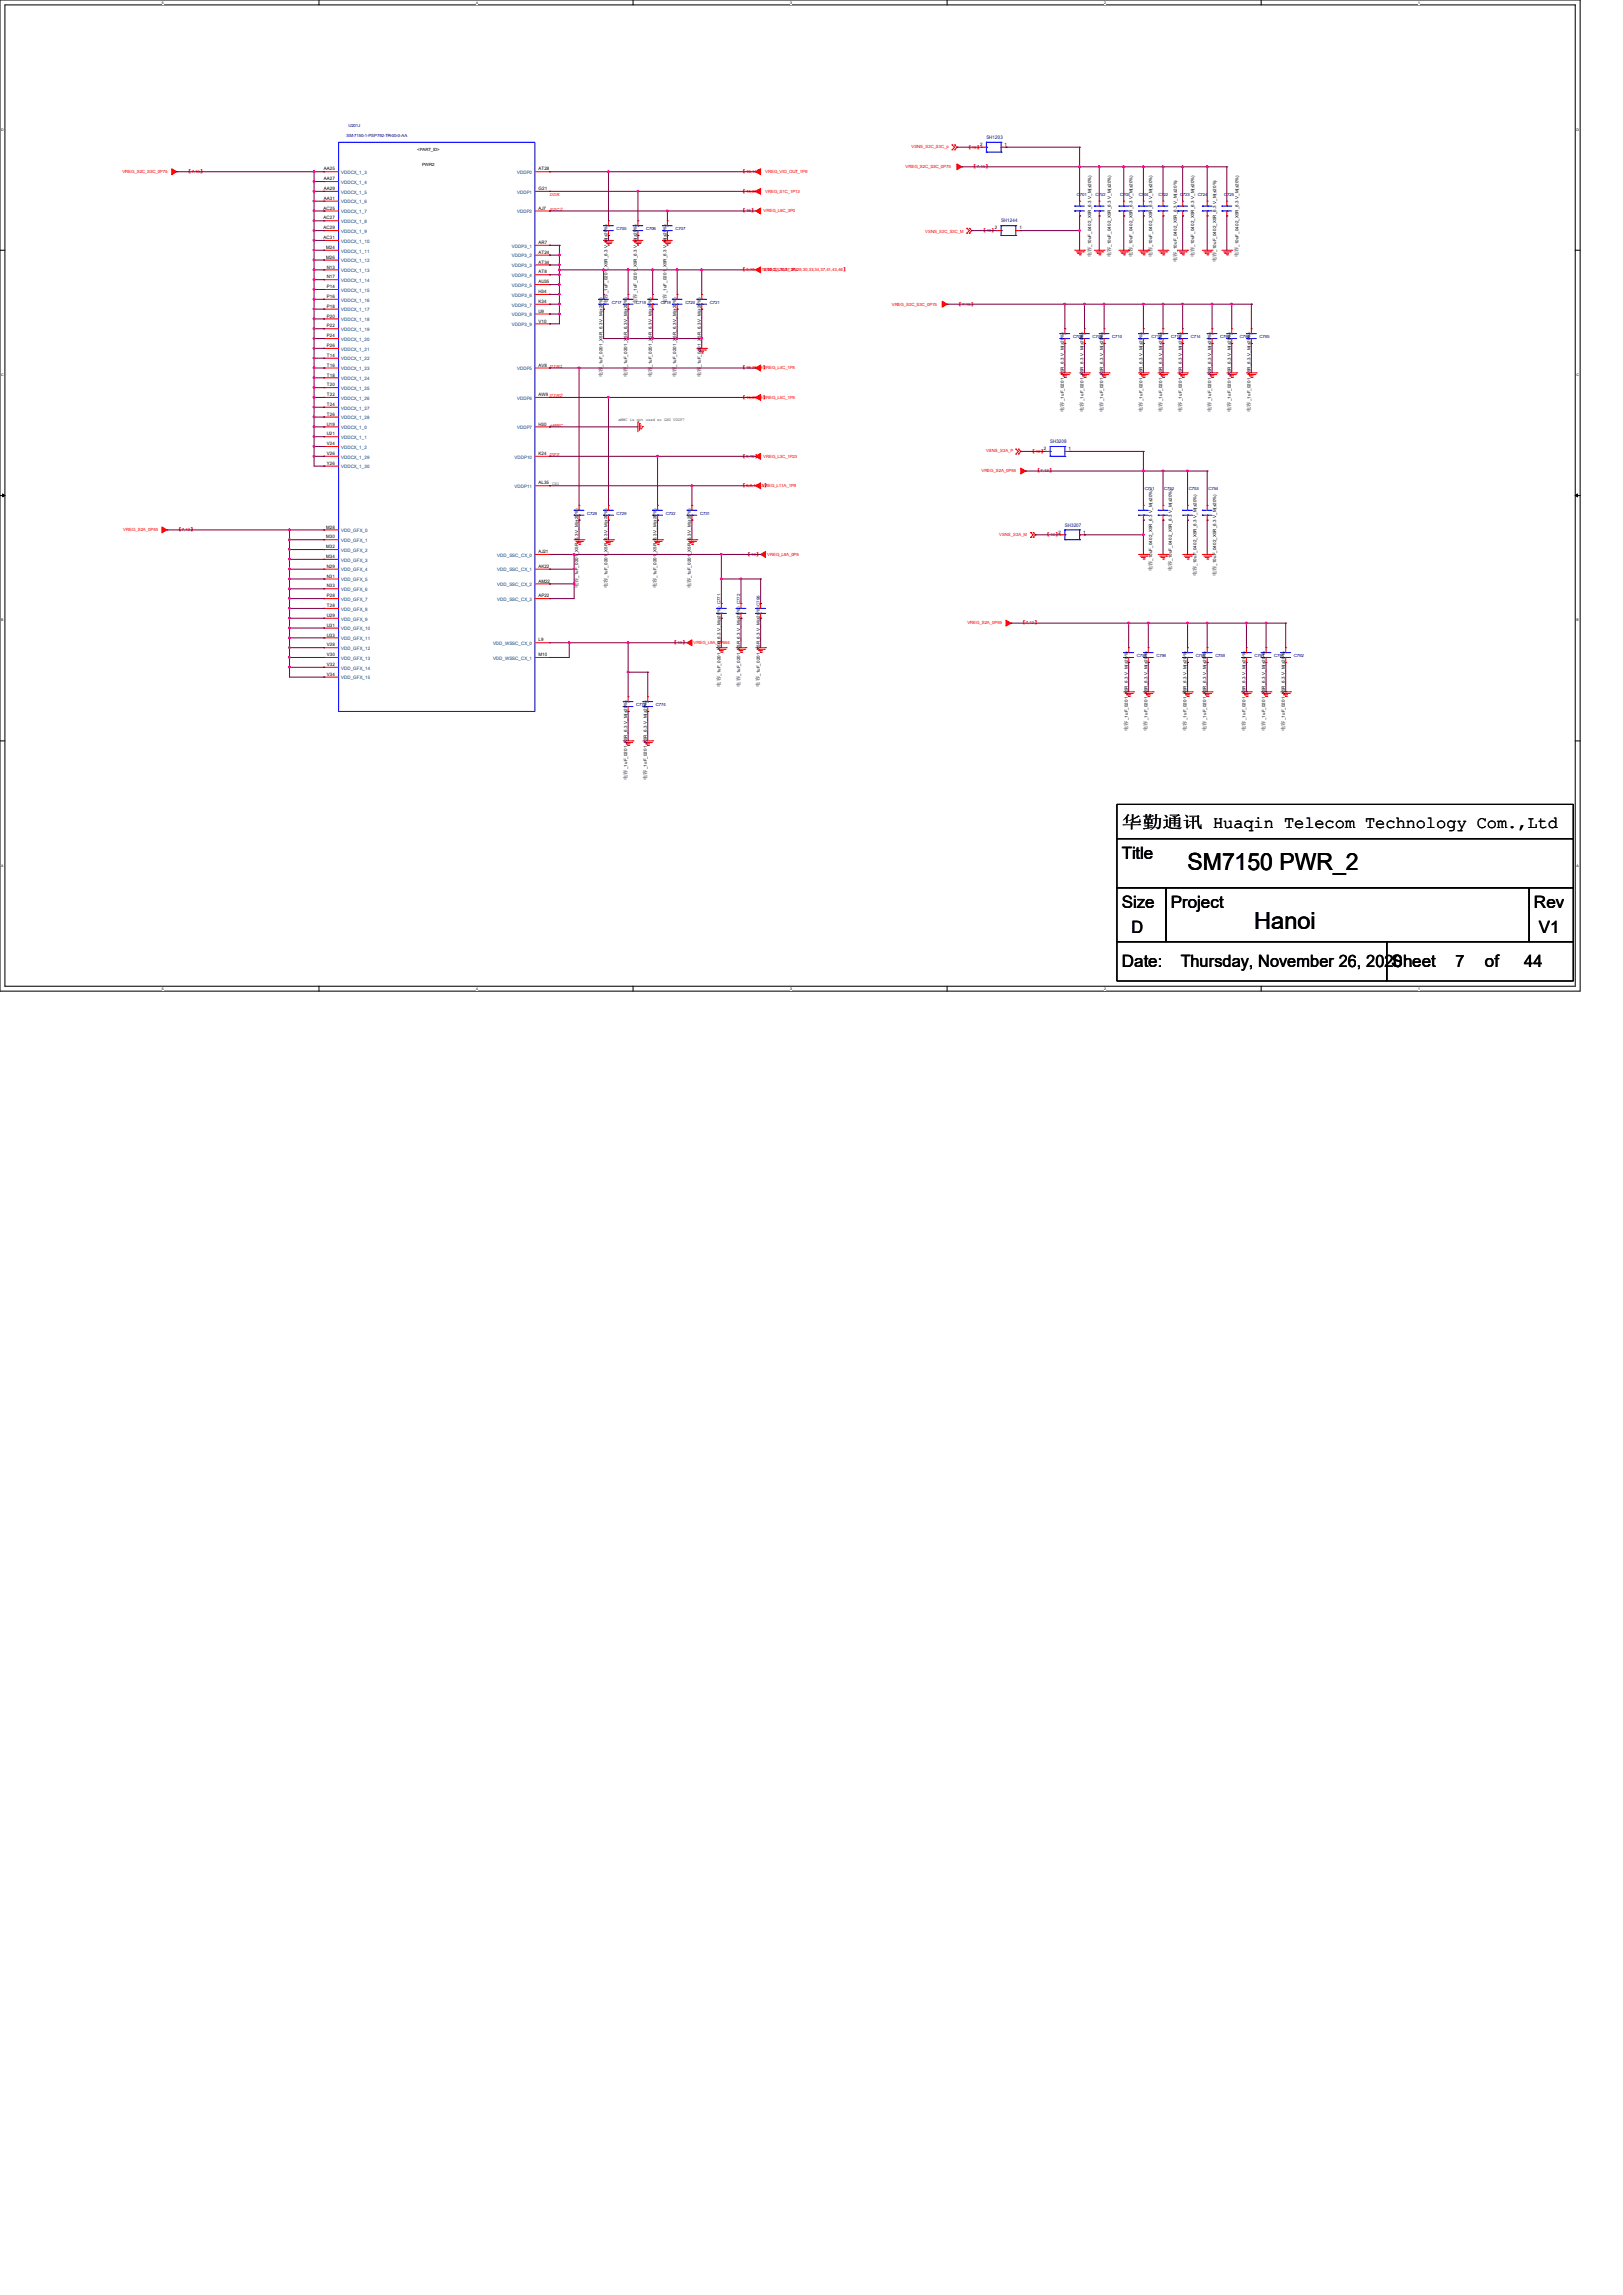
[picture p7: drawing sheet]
<svg xmlns="http://www.w3.org/2000/svg" width="210mm" height="297mm" viewBox="0 0 210 297" stroke-linecap="round" stroke-linejoin="round" font-family="sans-serif">
<defs><g id="words">
<g font-size="3">
<text x="153.7" y="112.6">SM7150 PWR_2</text>
<text x="162.3" y="120.2">Hanoi</text>
</g>
<g font-size="2.2">
<text x="145.2" y="107.2">华勤通讯 Huaqin Telecom Technology Com.,Ltd</text>
<text x="145.2" y="111.2">Title</text>
<text x="145.2" y="117.6">Size</text>
<text x="151.5" y="117.6">Project</text>
<text x="198.5" y="117.6">Rev</text>
<text x="145.2" y="125.2">Date:</text>
<text x="146.4" y="120.7">D</text>
<text x="152.8" y="125.2">Thursday, November 26, 2020</text>
<text x="180.1" y="125.2">Sheet</text>
<text x="188.3" y="125.2">7</text>
<text x="192.2" y="125.2">of</text>
<text x="197.2" y="125.2">44</text>
<text x="199.1" y="120.7">V1</text>
</g>
<g font-size=".7" fill="#ff8000">
<text x="71.1" y="27.3">SDC2</text>
<text x="71.1" y="25.4">DDR</text>
<text x="71.1" y="47.6">UIM1</text>
<text x="71.1" y="51.4">UIM2</text>
<text x="71.1" y="55.2">eMMC</text>
<text x="71.1" y="59">UFS</text>
</g>
<g font-size=".6" fill="#000080">
<text x="44.8" y="17.7">SM-7150-1-PSP792-TR-00-0-AA</text>
<text x="45.1" y="16.4">U201J</text>
<text x="127.6" y="18">SH1203</text>
<text x="79.8" y="29.8">C705</text>
<text x="83.6" y="29.8">C706</text>
<text x="87.4" y="29.8">C707</text>
<text x="129.5" y="28.8">SH1244</text>
<text x="139.4" y="25.3">C701</text>
<text x="141.8" y="25.3">C702</text>
<text x="144.9" y="25.3">C703</text>
<text x="147.4" y="25.3">C704</text>
<text x="149.9" y="25.3">C722</text>
<text x="152.7" y="25.3">C723</text>
<text x="155" y="25.3">C724</text>
<text x="158.4" y="25.3">C725</text>
<text x="79.2" y="39.3">C717</text>
<text x="82.3" y="39.3">C718</text>
<text x="85.5" y="39.3">C719</text>
<text x="88.7" y="39.3">C720</text>
<text x="91.9" y="39.3">C721</text>
<text x="138.8" y="43.7">C708</text>
<text x="141.4" y="43.7">C709</text>
<text x="143.9" y="43.7">C710</text>
<text x="149" y="43.7">C712</text>
<text x="151.5" y="43.7">C713</text>
<text x="154.1" y="43.7">C714</text>
<text x="157.9" y="43.7">C793</text>
<text x="160.4" y="43.7">C794</text>
<text x="163" y="43.7">C795</text>
<text x="135.9" y="57.4">SH3208</text>
<text x="148.1" y="63.4">C751</text>
<text x="150.7" y="63.4">C752</text>
<text x="153.8" y="63.4">C753</text>
<text x="156.4" y="63.4">C754</text>
<text x="76" y="66.6">C728</text>
<text x="79.8" y="66.6">C729</text>
<text x="86.1" y="66.6">C732</text>
<text x="90.6" y="66.6">C731</text>
<text x="137.8" y="68.2">SH3207</text>
<text x="147.1" y="85">C755</text>
<text x="149.6" y="85">C756</text>
<text x="154.7" y="85">C758</text>
<text x="157.3" y="85">C759</text>
<text x="162.3" y="85">C761</text>
<text x="164.9" y="85">C791</text>
<text x="167.4" y="85">C792</text>
<text x="82.3" y="91.4">C773</text>
<text x="84.9" y="91.4">C774</text>
</g>
<g font-size=".6" fill="#f00">
<text x="15.8" y="22.4">VREG_S2C_S3C_0P75</text>
<text x="24.1" y="22.4">【</text>
<text x="24.8" y="22.4">7,15</text>
<text x="25.9" y="22.4">】</text>
<text x="95.9" y="22.4">【</text>
<text x="96.6" y="22.4">10,14</text>
<text x="97.9" y="22.4">】</text>
<text x="99" y="22.4">VREG_VIO_OUT_1P8</text>
<text x="117.2" y="21.8">VREG_S2C_S3C_0P75</text>
<text x="117.9" y="19.2">VSNS_S2C_S3C_p</text>
<text x="125.1" y="19.2">【</text>
<text x="125.7" y="21.8">【</text>
<text x="125.8" y="19.2">15</text>
<text x="126.4" y="19.2">】</text>
<text x="126.4" y="21.8">7,15</text>
<text x="127.5" y="21.8">】</text>
<text x="95.9" y="24.9">【</text>
<text x="95.9" y="27.5">【</text>
<text x="96.6" y="24.9">15,20</text>
<text x="96.6" y="27.5">16</text>
<text x="97.2" y="27.5">】</text>
<text x="97.9" y="24.9">】</text>
<text x="98.8" y="27.5">VREG_L6C_3P0</text>
<text x="99" y="24.9">VREG_S1C_1P13</text>
<text x="95.9" y="35.1">【</text>
<text x="96.6" y="35.1">3,10,13,18,20,22,26,27,28,29,30,33,34,37,41,43,46</text>
<text x="98.8" y="35.1">VREG_L10A_1P8</text>
<text x="109.1" y="35.1">】</text>
<text x="119.7" y="30.1">VSNS_S2C_S3C_M</text>
<text x="127" y="30">【</text>
<text x="127.7" y="30">15</text>
<text x="128.3" y="30">】</text>
<text x="115.4" y="39.6">VREG_S2C_S3C_0P75</text>
<text x="123.8" y="39.5">【</text>
<text x="124.5" y="39.5">7,15</text>
<text x="125.6" y="39.5">】</text>
<text x="95.9" y="47.8">【</text>
<text x="96.6" y="47.8">16,26,29VREG_L4C_1P8</text>
<text x="98.7" y="47.8">】</text>
<text x="95.9" y="51.6">【</text>
<text x="96.6" y="51.6">16,26,29VREG_L5C_1P8</text>
<text x="98.7" y="51.6">】</text>
<text x="95.9" y="59.2">【</text>
<text x="96.6" y="59.2">8,16</text>
<text x="97.6" y="59.2">】</text>
<text x="98.8" y="59.2">VREG_L3C_1P23</text>
<text x="127.6" y="58.5">VSNS_S2A_P</text>
<text x="133.3" y="58.6">【</text>
<text x="134" y="58.6">12</text>
<text x="134.6" y="58.6">】</text>
<text x="95.9" y="63">【</text>
<text x="96.6" y="63">6,8,10,13VREG_L11A_1P8</text>
<text x="98.8" y="63">】</text>
<text x="127" y="61.1">VREG_S2A_0P85</text>
<text x="134" y="61.1">【</text>
<text x="134.7" y="61.1">7,12</text>
<text x="135.7" y="61.1">】</text>
<text x="16" y="68.8">VREG_S2A_0P85</text>
<text x="22.9" y="68.7">【</text>
<text x="23.5" y="68.8">7,12</text>
<text x="24.6" y="68.7">】</text>
<text x="96.5" y="71.9">【</text>
<text x="97.2" y="71.9">13</text>
<text x="97.8" y="71.9">】</text>
<text x="129.3" y="69.4">VSNS_S2A_M</text>
<text x="135.3" y="69.4">【</text>
<text x="135.9" y="69.4">12</text>
<text x="136.5" y="69.4">】</text>
<text x="99.3" y="72">VREG_L8A_0P8</text>
<text x="87" y="83.4">【</text>
<text x="87.7" y="83.4">13</text>
<text x="88.3" y="83.4">】</text>
<text x="89.7" y="83.4">VREG_L9A_0P664</text>
<text x="125.2" y="80.8">VREG_S2A_0P85</text>
<text x="132.1" y="80.8">【</text>
<text x="132.8" y="80.8">7,12</text>
<text x="133.8" y="80.8">】</text>
</g>
<g font-size=".6">
<text x="41.9" y="22.1">AA25</text>
<text x="41.9" y="23.3">AA27</text>
<text x="54" y="19.6">&lt;PART_ID&gt;</text>
<text x="54.6" y="21.5">PWR2</text>
<text x="69.7" y="22.1">AT28</text>
<text x="126.8" y="18.9">2</text>
<text x="130" y="18.9">1</text>
<text x="41.9" y="27.1">AC25</text>
<text x="41.9" y="28.4">AC27</text>
<text x="41.9" y="29.7">AC29</text>
<text x="41.9" y="24.6">AA29</text>
<text x="41.9" y="25.9">AA31</text>
<text x="69.7" y="27.1">AJ7</text>
<text x="69.7" y="24.6">G21</text>
<text x="128.7" y="29.7">2</text>
<text x="131.9" y="29.7">1</text>
<text x="41.9" y="30.9">AC31</text>
<text x="42.2" y="32.2">M24</text>
<text x="42.2" y="33.5">M26</text>
<text x="42.3" y="34.8">N13</text>
<text x="69.7" y="35.4">AT8</text>
<text x="69.7" y="31.6">AR7</text>
<text x="69.7" y="32.9">AT24</text>
<text x="69.7" y="34.1">AT34</text>
<text x="141.2" y="33.3" transform="rotate(-90 141.2 33.3)">电容</text>
<text x="141.2" y="32" transform="rotate(-90 141.2 32)">_10uF_0402_X5R_6.3 V_M(±20%)</text>
<text x="143.7" y="33.3" transform="rotate(-90 143.7 33.3)">电容</text>
<text x="143.7" y="32" transform="rotate(-90 143.7 32)">_10uF_0402_X5R_6.3 V_M(±20%)</text>
<text x="146.6" y="33.3" transform="rotate(-90 146.6 33.3)">电容</text>
<text x="146.6" y="32" transform="rotate(-90 146.6 32)">_10uF_0402_X5R_6.3 V_M(±20%)</text>
<text x="149.1" y="33.3" transform="rotate(-90 149.1 33.3)">电容</text>
<text x="149.1" y="32" transform="rotate(-90 149.1 32)">_10uF_0402_X5R_6.3 V_M(±20%)</text>
<text x="152.3" y="34" transform="rotate(-90 152.3 34)">电容</text>
<text x="152.3" y="32.6" transform="rotate(-90 152.3 32.6)">_10uF_0402_X5R_6.3 V_M(±20%)</text>
<text x="154.5" y="33.3" transform="rotate(-90 154.5 33.3)">电容</text>
<text x="154.5" y="32" transform="rotate(-90 154.5 32)">_10uF_0402_X5R_6.3 V_M(±20%)</text>
<text x="157.4" y="34" transform="rotate(-90 157.4 34)">电容</text>
<text x="157.4" y="32.6" transform="rotate(-90 157.4 32.6)">_10uF_0402_X5R_6.3 V_M(±20%)</text>
<text x="160.2" y="33.3" transform="rotate(-90 160.2 33.3)">电容</text>
<text x="160.2" y="32" transform="rotate(-90 160.2 32)">_10uF_0402_X5R_6.3 V_M(±20%)</text>
<text x="42.3" y="36">N17</text>
<text x="42.3" y="37.3">P14</text>
<text x="42.3" y="38.6">P16</text>
<text x="42.3" y="39.8">P18</text>
<text x="42.3" y="41.1">P20</text>
<text x="69.7" y="36.7">AU35</text>
<text x="69.7" y="37.9">H34</text>
<text x="69.7" y="39.2">K34</text>
<text x="69.7" y="40.5">U9</text>
<text x="69.7" y="41.7">V10</text>
<text x="78.6" y="39.3" transform="rotate(-90 78.6 39.3)">电容</text>
<text x="78.6" y="38" transform="rotate(-90 78.6 38)">_1uF_0201_X5R_6.3 V_M(±20%)</text>
<text x="82.4" y="39.3" transform="rotate(-90 82.4 39.3)">电容</text>
<text x="82.4" y="38" transform="rotate(-90 82.4 38)">_1uF_0201_X5R_6.3 V_M(±20%)</text>
<text x="86.2" y="39.3" transform="rotate(-90 86.2 39.3)">电容</text>
<text x="86.2" y="38" transform="rotate(-90 86.2 38)">_1uF_0201_X5R_6.3 V_M(±20%)</text>
<text x="42.3" y="42.4">P22</text>
<text x="42.3" y="43.6">P24</text>
<text x="42.3" y="44.9">P26</text>
<text x="42.3" y="46.2">T14</text>
<text x="42.3" y="47.5">T16</text>
<text x="69.7" y="47.5">AV8</text>
<text x="78" y="47.5" transform="rotate(-90 78 47.5)">_1uF_0201_X5R_6.3 V_M(±20%)</text>
<text x="81.2" y="47.5" transform="rotate(-90 81.2 47.5)">_1uF_0201_X5R_6.3 V_M(±20%)</text>
<text x="84.3" y="47.5" transform="rotate(-90 84.3 47.5)">_1uF_0201_X5R_6.3 V_M(±20%)</text>
<text x="87.5" y="47.5" transform="rotate(-90 87.5 47.5)">_1uF_0201_X5R_6.3 V_M(±20%)</text>
<text x="90.7" y="47.5" transform="rotate(-90 90.7 47.5)">_1uF_0201_X5R_6.3 V_M(±20%)</text>
<text x="42.3" y="48.7">T18</text>
<text x="42.3" y="50">T20</text>
<text x="42.3" y="51.3">T22</text>
<text x="42.3" y="52.5">T24</text>
<text x="42.3" y="53.8">T26</text>
<text x="69.7" y="51.3">AW9</text>
<text x="78" y="48.9" transform="rotate(-90 78 48.9)">电容</text>
<text x="81.2" y="48.9" transform="rotate(-90 81.2 48.9)">电容</text>
<text x="84.3" y="48.9" transform="rotate(-90 84.3 48.9)">电容</text>
<text x="87.5" y="48.9" transform="rotate(-90 87.5 48.9)">电容</text>
<text x="90.7" y="48.9" transform="rotate(-90 90.7 48.9)">电容</text>
<text x="137.7" y="53.3" transform="rotate(-90 137.7 53.3)">电容</text>
<text x="137.7" y="51.9" transform="rotate(-90 137.7 51.9)">_1uF_0201_X5R_6.3 V_M(±20%)</text>
<text x="140.2" y="53.3" transform="rotate(-90 140.2 53.3)">电容</text>
<text x="140.2" y="51.9" transform="rotate(-90 140.2 51.9)">_1uF_0201_X5R_6.3 V_M(±20%)</text>
<text x="142.7" y="53.3" transform="rotate(-90 142.7 53.3)">电容</text>
<text x="142.8" y="51.9" transform="rotate(-90 142.8 51.9)">_1uF_0201_X5R_6.3 V_M(±20%)</text>
<text x="147.8" y="53.3" transform="rotate(-90 147.8 53.3)">电容</text>
<text x="147.8" y="51.9" transform="rotate(-90 147.8 51.9)">_1uF_0201_X5R_6.3 V_M(±20%)</text>
<text x="150.4" y="53.3" transform="rotate(-90 150.4 53.3)">电容</text>
<text x="150.4" y="51.9" transform="rotate(-90 150.4 51.9)">_1uF_0201_X5R_6.3 V_M(±20%)</text>
<text x="152.9" y="53.3" transform="rotate(-90 152.9 53.3)">电容</text>
<text x="152.9" y="51.9" transform="rotate(-90 152.9 51.9)">_1uF_0201_X5R_6.3 V_M(±20%)</text>
<text x="156.7" y="53.3" transform="rotate(-90 156.7 53.3)">电容</text>
<text x="156.7" y="51.9" transform="rotate(-90 156.7 51.9)">_1uF_0201_X5R_6.3 V_M(±20%)</text>
<text x="159.3" y="53.3" transform="rotate(-90 159.3 53.3)">电容</text>
<text x="159.3" y="51.9" transform="rotate(-90 159.3 51.9)">_1uF_0201_X5R_6.3 V_M(±20%)</text>
<text x="161.8" y="53.3" transform="rotate(-90 161.8 53.3)">电容</text>
<text x="161.8" y="51.9" transform="rotate(-90 161.8 51.9)">_1uF_0201_X5R_6.3 V_M(±20%)</text>
<text x="42.3" y="58.9">V26</text>
<text x="42.3" y="55.1">U19</text>
<text x="42.3" y="56.3">U21</text>
<text x="42.3" y="57.6">V24</text>
<text x="69.7" y="58.9">K24</text>
<text x="69.7" y="55.1">H30</text>
<text x="80" y="54.5">eMMC is not used so GND VDDP7</text>
<text x="135.1" y="58.3">2</text>
<text x="138.3" y="58.3">1</text>
<text x="42.3" y="60.2">Y26</text>
<text x="69.7" y="62.7">AL35</text>
<text x="71.5" y="62.7">CXO</text>
<text x="42.2" y="68.4">M28</text>
<text x="42.2" y="69.7">M30</text>
<text x="42.2" y="71">M32</text>
<text x="69.7" y="71.6">AJ21</text>
<text x="137" y="69">2</text>
<text x="140.2" y="69">1</text>
<text x="42.2" y="72.2">M34</text>
<text x="42.3" y="73.5">N29</text>
<text x="42.3" y="74.8">N31</text>
<text x="42.3" y="76">N33</text>
<text x="42.3" y="77.3">P28</text>
<text x="69.7" y="73.5">AK22</text>
<text x="69.7" y="75.4">AM22</text>
<text x="69.7" y="77.3">AP22</text>
<text x="74.8" y="76.2" transform="rotate(-90 74.8 76.2)">电容</text>
<text x="74.8" y="74.8" transform="rotate(-90 74.8 74.8)">_1uF_0201_X5R_6.3 V_M(±20%)</text>
<text x="78.6" y="76.2" transform="rotate(-90 78.6 76.2)">电容</text>
<text x="78.6" y="74.8" transform="rotate(-90 78.6 74.8)">_1uF_0201_X5R_6.3 V_M(±20%)</text>
<text x="85" y="76.2" transform="rotate(-90 85 76.2)">电容</text>
<text x="85" y="74.8" transform="rotate(-90 85 74.8)">_1uF_0201_X5R_6.3 V_M(±20%)</text>
<text x="89.4" y="76.2" transform="rotate(-90 89.4 76.2)">电容</text>
<text x="89.4" y="74.8" transform="rotate(-90 89.4 74.8)">_1uF_0201_X5R_6.3 V_M(±20%)</text>
<text x="149.1" y="74" transform="rotate(-90 149.1 74)">电容</text>
<text x="149.1" y="72.6" transform="rotate(-90 149.1 72.6)">_10uF_0402_X5R_6.3 V_M(±20%)</text>
<text x="151.6" y="74" transform="rotate(-90 151.6 74)">电容</text>
<text x="151.6" y="72.6" transform="rotate(-90 151.6 72.6)">_10uF_0402_X5R_6.3 V_M(±20%)</text>
<text x="154.8" y="74.6" transform="rotate(-90 154.8 74.6)">电容</text>
<text x="154.8" y="73.2" transform="rotate(-90 154.8 73.2)">_10uF_0402_X5R_6.3 V_M(±20%)</text>
<text x="157.4" y="74.6" transform="rotate(-90 157.4 74.6)">电容</text>
<text x="157.4" y="73.2" transform="rotate(-90 157.4 73.2)">_10uF_0402_X5R_6.3 V_M(±20%)</text>
<text x="42.3" y="78.6">T28</text>
<text x="42.3" y="79.8">U29</text>
<text x="42.3" y="81.1">U31</text>
<text x="42.3" y="82.4">U33</text>
<text x="42.3" y="83.7">V28</text>
<text x="69.7" y="83">L9</text>
<text x="42.3" y="84.9">V30</text>
<text x="42.3" y="86.2">V32</text>
<text x="42.3" y="87.5">V34</text>
<text x="69.7" y="84.9">M10</text>
<text x="93.2" y="88.9" transform="rotate(-90 93.2 88.9)">电容</text>
<text x="93.2" y="87.5" transform="rotate(-90 93.2 87.5)">_1uF_0201_X5R_6.3 V_M(±20%) C771</text>
<text x="95.8" y="88.9" transform="rotate(-90 95.8 88.9)">电容</text>
<text x="95.8" y="87.5" transform="rotate(-90 95.8 87.5)">_1uF_0201_X5R_6.3 V_M(±20%) C772</text>
<text x="98.3" y="88.9" transform="rotate(-90 98.3 88.9)">电容</text>
<text x="98.3" y="87.5" transform="rotate(-90 98.3 87.5)">_1uF_0201_X5R_6.3 V_M(±20%) C796</text>
<text x="145.9" y="94.6" transform="rotate(-90 145.9 94.6)">电容</text>
<text x="145.9" y="93.2" transform="rotate(-90 145.9 93.2)">_1uF_0201_X5R_6.3 V_M(±20%)</text>
<text x="148.5" y="94.6" transform="rotate(-90 148.5 94.6)">电容</text>
<text x="148.5" y="93.2" transform="rotate(-90 148.5 93.2)">_1uF_0201_X5R_6.3 V_M(±20%)</text>
<text x="153.5" y="94.6" transform="rotate(-90 153.5 94.6)">电容</text>
<text x="153.6" y="93.2" transform="rotate(-90 153.6 93.2)">_1uF_0201_X5R_6.3 V_M(±20%)</text>
<text x="156.1" y="94.6" transform="rotate(-90 156.1 94.6)">电容</text>
<text x="156.1" y="93.2" transform="rotate(-90 156.1 93.2)">_1uF_0201_X5R_6.3 V_M(±20%)</text>
<text x="161.2" y="94.6" transform="rotate(-90 161.2 94.6)">电容</text>
<text x="161.2" y="93.2" transform="rotate(-90 161.2 93.2)">_1uF_0201_X5R_6.3 V_M(±20%)</text>
<text x="163.7" y="94.6" transform="rotate(-90 163.7 94.6)">电容</text>
<text x="163.7" y="93.2" transform="rotate(-90 163.7 93.2)">_1uF_0201_X5R_6.3 V_M(±20%)</text>
<text x="166.2" y="94.6" transform="rotate(-90 166.2 94.6)">电容</text>
<text x="166.3" y="93.2" transform="rotate(-90 166.3 93.2)">_1uF_0201_X5R_6.3 V_M(±20%)</text>
<text x="81.2" y="100.9" transform="rotate(-90 81.2 100.9)">电容</text>
<text x="81.2" y="99.6" transform="rotate(-90 81.2 99.6)">_1uF_0201_X5R_6.3 V_M(±20%)</text>
<text x="83.7" y="100.9" transform="rotate(-90 83.7 100.9)">电容</text>
<text x="83.7" y="99.6" transform="rotate(-90 83.7 99.6)">_1uF_0201_X5R_6.3 V_M(±20%)</text>
</g>
<g font-size=".6" fill="#004080">
<text x="44.2" y="22.5">VDDCX_1_3</text>
<text x="44.2" y="23.8">VDDCX_1_4</text>
<text x="66.9" y="22.5">VDDP0</text>
<text x="44.2" y="25.1">VDDCX_1_5</text>
<text x="44.2" y="26.3">VDDCX_1_6</text>
<text x="44.2" y="27.6">VDDCX_1_7</text>
<text x="44.2" y="28.9">VDDCX_1_8</text>
<text x="66.9" y="27.6">VDDP2</text>
<text x="66.9" y="25.1">VDDP1</text>
<text x="44.2" y="30.1">VDDCX_1_9</text>
<text x="44.2" y="31.4">VDDCX_1_10</text>
<text x="44.2" y="32.7">VDDCX_1_11</text>
<text x="44.2" y="34">VDDCX_1_12</text>
<text x="44.2" y="35.2">VDDCX_1_13</text>
<text x="66.2" y="35.9">VDDP3_4</text>
<text x="66.2" y="32">VDDP3_1</text>
<text x="66.2" y="33.3">VDDP3_2</text>
<text x="66.2" y="34.6">VDDP3_3</text>
<text x="44.2" y="36.5">VDDCX_1_14</text>
<text x="44.2" y="37.8">VDDCX_1_15</text>
<text x="44.2" y="39">VDDCX_1_16</text>
<text x="44.2" y="40.3">VDDCX_1_17</text>
<text x="44.2" y="41.6">VDDCX_1_18</text>
<text x="66.2" y="37.1">VDDP3_5</text>
<text x="66.2" y="38.4">VDDP3_6</text>
<text x="66.2" y="39.7">VDDP3_7</text>
<text x="66.2" y="40.9">VDDP3_8</text>
<text x="44.2" y="42.8">VDDCX_1_19</text>
<text x="44.2" y="44.1">VDDCX_1_20</text>
<text x="44.2" y="45.4">VDDCX_1_21</text>
<text x="44.2" y="46.7">VDDCX_1_22</text>
<text x="44.2" y="47.9">VDDCX_1_23</text>
<text x="66.2" y="42.2">VDDP3_9</text>
<text x="66.9" y="47.9">VDDP5</text>
<text x="44.2" y="49.2">VDDCX_1_24</text>
<text x="44.2" y="50.5">VDDCX_1_25</text>
<text x="44.2" y="51.7">VDDCX_1_26</text>
<text x="44.2" y="53">VDDCX_1_27</text>
<text x="66.9" y="51.7">VDDP6</text>
<text x="44.2" y="59.4">VDDCX_1_29</text>
<text x="44.2" y="55.5">VDDCX_1_0</text>
<text x="44.2" y="56.8">VDDCX_1_1</text>
<text x="44.2" y="58.1">VDDCX_1_2</text>
<text x="44.2" y="54.3">VDDCX_1_28</text>
<text x="66.6" y="59.4">VDDP10</text>
<text x="66.9" y="55.5">VDDP7</text>
<text x="44.2" y="60.6">VDDCX_1_30</text>
<text x="66.6" y="63.2">VDDP11</text>
<text x="44.2" y="68.9">VDD_GFX_0</text>
<text x="44.2" y="70.1">VDD_GFX_1</text>
<text x="44.2" y="71.4">VDD_GFX_2</text>
<text x="44.2" y="72.7">VDD_GFX_3</text>
<text x="44.2" y="74">VDD_GFX_4</text>
<text x="44.2" y="75.2">VDD_GFX_5</text>
<text x="44.2" y="76.5">VDD_GFX_6</text>
<text x="44.2" y="77.8">VDD_GFX_7</text>
<text x="64.3" y="72.1">VDD_SSC_CX_0</text>
<text x="64.3" y="74">VDD_SSC_CX_1</text>
<text x="64.3" y="75.9">VDD_SSC_CX_2</text>
<text x="64.3" y="77.8">VDD_SSC_CX_3</text>
<text x="44.2" y="79">VDD_GFX_8</text>
<text x="44.2" y="80.3">VDD_GFX_9</text>
<text x="44.2" y="81.6">VDD_GFX_10</text>
<text x="44.2" y="82.8">VDD_GFX_11</text>
<text x="63.8" y="83.5">VDD_WSSC_CX_0</text>
<text x="44.2" y="84.1">VDD_GFX_12</text>
<text x="44.2" y="85.4">VDD_GFX_13</text>
<text x="44.2" y="86.7">VDD_GFX_14</text>
<text x="44.2" y="87.9">VDD_GFX_15</text>
<text x="63.8" y="85.4">VDD_WSSC_CX_1</text>
</g>
<g font-size=".5">
<text x="21" y=".5">5</text>
<text x="61.6" y=".5">4</text>
<text x="102.2" y=".5">3</text>
<text x="142.9" y=".5">2</text>
<text x="183.5" y=".5">1</text>
<text x=".2" y="16.9">D</text>
<text x="204" y="16.9">D</text>
<text x=".2" y="48.6">C</text>
<text x="204" y="48.6">C</text>
<text x=".2" y="80.4">B</text>
<text x="204" y="80.4">B</text>
<text x=".2" y="112.1">A</text>
<text x="204" y="112.1">A</text>
<text x="21" y="128.1">5</text>
<text x="61.6" y="128.1">4</text>
<text x="102.2" y="128.1">3</text>
<text x="142.9" y="128.1">2</text>
<text x="183.5" y="128.1">1</text>
</g>
</g></defs>
<path d="M0 0h204.5v128.3h-204.5zM.6 .6h203.2v127h-203.2z" fill="none" stroke="#000" stroke-width=".13"/>
<g fill="#fff">
<path d="M21 .1h.2v.5h-.2z"/>
<path d="M21 127.7h.2v.5h-.2z"/>
</g>
<path d="M41.3 0v.6M41.3 127.6v.7" fill="none" stroke="#000" stroke-width=".13"/>
<g fill="#fff">
<path d="M61.6 .1h.2v.5h-.2z"/>
<path d="M61.6 127.7h.2v.5h-.2z"/>
</g>
<path d="M81.9 0v.6M81.9 127.6v.7" fill="none" stroke="#000" stroke-width=".13"/>
<g fill="#fff">
<path d="M102.2 .1h.2v.5h-.2z"/>
<path d="M102.2 127.7h.2v.5h-.2z"/>
</g>
<path d="M122.6 0v.6M122.6 127.6v.7" fill="none" stroke="#000" stroke-width=".13"/>
<g fill="#fff">
<path d="M142.9 .1h.2v.5h-.2z"/>
<path d="M142.9 127.7h.2v.5h-.2z"/>
</g>
<path d="M163.2 0v.6M163.2 127.6v.7" fill="none" stroke="#000" stroke-width=".13"/>
<g fill="#fff">
<path d="M183.5 .1h.2v.5h-.2z"/>
<path d="M183.5 127.7h.2v.5h-.2z"/>
<path d="M.2 16.5h.3v.5h-.3z"/>
<path d="M204 16.5h.3v.5h-.3z"/>
<path d="M.2 48.3h.3v.5h-.3z"/>
<path d="M204 48.3h.3v.5h-.3z"/>
</g>
<path d="M0 32.4h.6M203.8 32.4h.7" fill="none" stroke="#000" stroke-width=".13"/>
<g fill="#fff">
<path d="M.2 80h.2v.5h-.2z"/>
<path d="M204 80h.3v.5h-.3z"/>
</g>
<path d="M0 64.1h.6M203.8 64.1h.7" fill="none" stroke="#000" stroke-width=".13"/>
<path d="M.3 63.9l.3 .2-.3 .2zM203.8 64.1l.3-.2v.4z" fill="#000" stroke="#000" stroke-width=".13"/>
<g fill="#fff">
<path d="M.2 111.8h.3v.5h-.3z"/>
<path d="M204 111.8h.3v.5h-.3z"/>
</g>
<path d="M0 95.9h.6M203.8 95.9h.7M144.5 108.5h59.1v6.4h-59.1zM144.5 104.1h59.1v4.4h-59.1zM144.5 114.9h6.4v7h-6.4zM150.9 114.9h47v7h-47zM197.9 114.9h5.7v7h-5.7zM144.5 121.9h35v5.1h-35zM179.5 121.9h24.1v5.1h-24.1z" fill="none" stroke="#000" stroke-width=".13"/>
<g fill="none" stroke="#f00" stroke-width=".13">
<path d="M123.2 18.8h.1M123.2 19.4h.1M123.2 18.8l.3 .2-.3 .4M123.5 19.4h.1M123.5 18.8h.1M123.5 18.8l.3 .2-.3 .4M127 19h.1M127 19h.6M129.5 19h.7M130.2 19h.1M41.9 22.2h.1M41.9 23.5h.1"/>
<path d="M41.9 24.8h.1M41.9 26h.1M41.9 27.3h.1M41.9 28.6h.1M41.9 29.8h.1M41.9 31.1h.1M41.9 32.4h.1M41.9 33.7h.1M41.9 34.9h.1M41.9 36.2h.1M41.9 37.5h.1M41.9 38.7h.1"/>
<path d="M41.9 31.1h1.9M41.9 32.4h1.9M41.9 29.8h1.9M41.9 22.2h1.9M41.9 27.3h1.9M41.9 23.5h1.9M41.9 24.8h1.9M41.9 26h1.9M41.9 28.6h1.9M41.9 33.7h1.9M41.9 34.9h1.9M41.9 36.2h1.9"/>
<path d="M41.9 37.5h1.9M41.9 38.7h1.9M69.2 22.2h1.9M69.2 27.3h1.9M69.2 35.6h1.9M69.2 36.8h1.9M69.2 38.1h1.9M69.2 39.4h1.9M69.2 31.7h1.9M69.2 33h1.9M69.2 34.3h1.9M69.2 24.8h1.9"/>
<path d="M71.1 22.2h.1M71.1 27.3h.1M71.1 35.6h.1M71.1 36.8h.1M71.1 38.1h.1M71.1 39.4h.1M71.1 31.7h.1M71.1 33h.1M71.1 34.3h.1M71.1 24.8h.1M78.1 31.1h.1M78.1 38.1h.1"/>
<path d="M78.1 31.1h1.3M78.1 38.1v.6M78.1 39.4v.6M78.3 31.3h.1M78.3 31.3h.9M78.5 31.5h.5M78.7 31.7h.1M78.7 28.6h.1M78.7 30.5h.1M78.7 28.6v.6M78.7 29.8v.7M79 31.5h.1"/>
<path d="M81.3 38.1h.1M81.3 38.1v.6M81.3 39.4v.6M81.9 31.1h.1M81.9 31.1h1.3M82.1 31.3h.1M82.1 31.3h.9M82.3 31.5h.5M82.5 31.7h.1M82.5 28.6h.1M82.5 30.5h.1M82.5 28.6v.6"/>
<path d="M82.5 29.8v.7M82.8 31.5h.1M84.5 38.1h.1M84.5 38.1v.6M84.5 39.4v.6M85.7 31.1h.1M85.7 31.1h1.3M85.9 31.3h.1M85.9 31.3h.9M86.1 31.5h.5M86.3 31.7h.1M86.4 28.6h.1"/>
<path d="M86.4 30.5h.1M86.4 28.6v.6M86.4 29.8v.7M86.6 31.5h.1M87.6 38.1h.1M87.6 38.1v.6M87.6 39.4v.6M90.8 38.1h.1M90.8 38.1v.6M90.8 39.4v.6M125.1 29.5h.1M125.1 30.2h.1"/>
<path d="M125.1 29.5l.3 .3-.3 .4M125.4 30.2h.1M125.4 29.5h.1M125.4 29.5l.3 .3-.3 .4M128.9 29.8h.1M128.9 29.8h.6M131.4 29.8h.7M132.1 29.8h.1M139.1 32.4h1.2M139.3 32.6h.9M139.4 32.8h.1M139.4 32.8h.6"/>
<path d="M139.7 33h.1M139.7 26h.1M139.7 27.9h.1M139.7 26v.7M139.7 27.3v.6M139.8 33h.1M140.2 32.6h.1M140.3 32.4h.1M141.6 32.4h1.3M141.8 32.6h.9M142 32.8h.1M142 32.8h.5"/>
<path d="M142.2 33h.1M142.2 26h.1M142.2 27.9h.1M142.2 26v.7M142.2 27.3v.6M142.3 33h.1M142.7 32.6h.1M142.9 32.4h.1M144.8 32.4h1.2M145 32.6h.9M145.2 32.8h.1M145.2 32.8h.5"/>
<path d="M145.4 33h.1M145.4 26h.1M145.4 27.9h.1M145.4 26v.7M145.4 27.3v.6M145.5 33h.1M145.9 32.6h.1M146 32.4h.1M147.3 32.4h1.3M147.5 32.6h.9M147.7 32.8h.1M147.7 32.8h.5"/>
<path d="M147.9 33h.1M148 26h.1M148 27.9h.1M148 26v.7M148 27.3v.6M148 33h.1M148.4 32.6h.1M148.6 32.4h.1M149.9 32.4h1.2M150.1 32.6h.9M150.2 32.8h.1M150.2 32.8h.5"/>
<path d="M150.5 33h.1M150.5 26h.1M150.5 27.9h.1M150.5 26v.7M150.5 27.3v.6M150.6 33h.1M151 32.6h.1M151.1 32.4h.1M152.4 32.4h1.3M152.6 32.6h.9M152.8 32.8h.1M152.8 32.8h.5"/>
<path d="M153 33h.1M153 26h.1M153 27.9h.1M153 26v.7M153 27.3v.6M153.1 33h.1M153.5 32.6h.1M153.7 32.4h.1M155.6 32.4h1.2M155.8 32.6h.9M156 32.8h.1M156 32.8h.5"/>
<path d="M156.2 33h.1M156.2 26h.1M156.2 27.9h.1M156.2 26v.7M156.2 27.3v.6M156.3 33h.1M156.7 32.6h.1M156.8 32.4h.1M158.1 32.4h1.3M158.3 32.6h.9M158.5 32.8h.1M158.5 32.8h.5"/>
<path d="M158.7 33h.1M158.7 26h.1M158.7 27.9h.1M158.7 26v.7M158.7 27.3v.6M158.8 33h.1M159.2 32.6h.1M159.4 32.4h.1M41.9 59.1h.1M41.9 55.2h.1M41.9 56.5h.1M41.9 57.8h.1"/>
<path d="M41.9 40h.1M41.9 41.3h.1M41.9 42.5h.1M41.9 43.8h.1M41.9 45.1h.1M41.9 46.4h.1M41.9 47.6h.1M41.9 48.9h.1M41.9 50.2h.1M41.9 51.4h.1M41.9 52.7h.1M41.9 54h.1"/>
<path d="M41.9 45.1h1.9M41.9 59.1h1.9M41.9 47.6h1.9M41.9 51.4h1.9M41.9 55.2h1.9M41.9 56.5h1.9M41.9 57.8h1.9M41.9 40h1.9M41.9 41.3h1.9M41.9 42.5h1.9M41.9 43.8h1.9M41.9 46.4h1.9"/>
<path d="M41.9 48.9h1.9M41.9 50.2h1.9M41.9 52.7h1.9M41.9 54h1.9M69.2 59.1h1.9M69.2 40.6h1.9M69.2 41.9h1.9M69.2 47.6h1.9M69.2 51.4h1.9M69.2 55.2h1.9M71.1 59.1h.1M71.1 40.6h.1"/>
<path d="M71.1 41.9h.1M71.1 47.6h.1M71.1 51.4h.1M71.1 55.2h.1M78.1 40h.1M81.3 40h.1M82.5 54.6h.1M82.5 54.6v1.3M82.8 54.8h.1M82.8 54.8v.9M82.9 55.5h.1M82.9 55v.5"/>
<path d="M83.1 55.2h.1M83.1 55.2v.1M84.5 40h.1M87.6 40h.1M90.2 45.1h1.2M90.4 45.3h.9M90.6 45.5h.1M90.6 45.5h.5M90.8 45.7h.1M90.8 40h.1M90.9 45.7h.1M91.3 45.3h.1"/>
<path d="M91.4 45.1h.1M131.4 58.1h.1M131.4 58.8h.1M131.4 58.1l.4 .3-.4 .4M131.8 58.8h.1M131.8 58.1h.1M131.8 58.1l.3 .3-.3 .4M135.3 58.4h.1M135.3 58.4h.6M137.2 48.3h1.2M137.4 48.5h.9M137.5 48.6h.1"/>
<path d="M137.5 48.6h.5M137.8 48.9h.1M137.8 42.5h.1M137.8 44.4h.1M137.8 42.5v.7M137.8 43.8v.6M137.8 58.4h.6M137.9 48.9h.1M138.3 48.5h.1M138.4 48.3h.1M138.4 58.4h.1M139.7 48.3h1.3"/>
<path d="M139.9 48.5h.9M140.1 48.6h.1M140.1 48.6h.5M140.3 48.9h.1M140.3 42.5h.1M140.3 44.4h.1M140.3 42.5v.7M140.3 43.8v.6M140.4 48.9h.1M140.8 48.5h.1M141 48.3h.1M142.2 48.3h1.3"/>
<path d="M142.5 48.5h.8M142.6 48.6h.1M142.6 48.6h.5M142.8 48.9h.2M142.9 42.5h.1M142.9 44.4h.1M142.9 42.5v.7M142.9 43.8v.6M143 48.9h.1M143.3 48.5h.1M143.5 48.3h.1M147.3 48.3h1.3"/>
<path d="M147.5 48.5h.9M147.7 48.6h.1M147.7 48.6h.5M147.9 48.9h.1M148 42.5h.1M148 44.4h.1M148 42.5v.7M148 43.8v.6M148 48.9h.1M148.4 48.5h.1M148.6 48.3h.1M149.9 48.3h1.2"/>
<path d="M150.1 48.5h.9M150.2 48.6h.1M150.2 48.6h.5M150.5 48.9h.1M150.5 42.5h.1M150.5 44.4h.1M150.5 42.5v.7M150.5 43.8v.6M150.6 48.9h.1M151 48.5h.1M151.1 48.3h.1M152.4 48.3h1.3"/>
<path d="M152.6 48.5h.9M152.8 48.6h.1M152.8 48.6h.5M153 48.9h.1M153 42.5h.1M153 44.4h.1M153 42.5v.7M153 43.8v.6M153.1 48.9h.1M153.5 48.5h.1M153.7 48.3h.1M156.2 48.3h1.3"/>
<path d="M156.4 48.5h.9M156.6 48.6h.1M156.6 48.6h.5M156.8 48.9h.1M156.8 42.5h.1M156.8 44.4h.1M156.8 42.5v.7M156.8 43.8v.6M156.9 48.9h.1M157.3 48.5h.1M157.5 48.3h.1M158.7 48.3h1.3"/>
<path d="M159 48.5h.9M159.1 48.6h.1M159.1 48.6h.5M159.3 48.9h.2M159.4 42.5h.1M159.4 44.4h.1M159.4 42.5v.7M159.4 43.8v.6M159.5 48.9h.1M159.9 48.5h.1M160 48.3h.1M161.3 48.3h1.3"/>
<path d="M161.5 48.5h.9M161.7 48.6h.1M161.7 48.6h.5M161.9 48.9h.1M161.9 42.5h.1M161.9 44.4h.1M161.9 42.5v.7M161.9 43.8v.6M162 48.9h.1M162.4 48.5h.1M162.6 48.3h.1M41.9 60.3h.1"/>
<path d="M41.9 68.6h.1M41.9 69.8h.1M41.9 71.1h.1M41.9 72.4h.1M41.9 73.7h.1M41.9 74.9h.1M41.9 76.2h.1M41.9 77.5h.1M41.9 78.7h.1M41.9 69.8h1.9M41.9 60.3h1.9M41.9 68.6h1.9"/>
<path d="M41.9 71.1h1.9M41.9 72.4h1.9M41.9 73.7h1.9M41.9 74.9h1.9M41.9 76.2h1.9M41.9 77.5h1.9M41.9 78.7h1.9M69.2 71.8h1.9M69.2 62.9h1.9M69.2 73.7h1.9M69.2 77.5h1.9M69.2 75.6h1.9"/>
<path d="M71.1 62.9h.1M71.1 71.8h.1M71.1 73.7h.1M71.1 75.6h.1M71.1 77.5h.1M74.3 69.8h1.3M74.5 70.1h.9M74.7 70.2h.1M74.7 70.2h.5M74.9 70.4h.1M74.9 65.4h.1M74.9 67.3h.1"/>
<path d="M74.9 65.4v.6M74.9 66.7v.6M75 70.4h.1M75.4 70.1h.1M75.6 69.8h.1M78.1 69.8h1.3M78.3 70.1h.9M78.5 70.2h.1M78.5 70.2h.5M78.7 70.4h.1M78.7 65.4h.1M78.7 67.3h.1"/>
<path d="M78.7 65.4v.6M78.7 66.7v.6M78.8 70.4h.1M79.2 70.1h.1M79.4 69.8h.1M84.5 69.8h1.2M84.7 70.1h.9M84.8 70.2h.1M84.8 70.2h.5M85 70.4h.2M85.1 65.4h.1M85.1 67.3h.1"/>
<path d="M85.1 65.4v.6M85.1 66.7v.6M85.2 70.4h.1M85.6 70.1h.1M85.7 69.8h.1M88.9 69.8h1.3M89.1 70.1h.9M89.3 70.2h.1M89.3 70.2h.5M89.5 70.4h.1M89.5 65.4h.1M89.5 67.3h.1"/>
<path d="M89.5 65.4v.6M89.5 66.7v.6M89.6 70.4h.1M90 70.1h.1M90.2 69.8h.1M93.3 78.1h.1M93.3 78.1v.6M93.3 79.4v.6M95.9 78.1h.1M95.9 78.1v.6M95.9 79.4v.6M98.4 78.1h.1"/>
<path d="M98.4 78.1v.6M98.4 79.4v.6M133.3 68.9h.1M133.3 69.6h.1M133.3 68.9l.4 .3-.4 .4M133.7 69.6h.1M133.7 68.9h.1M133.7 68.9l.3 .3-.3 .4M137.2 69.2h.1M137.2 69.2h.6M139.7 69.2h.6M140.3 69.2h.1"/>
<path d="M147.3 71.8h1.3M147.5 72h.9M147.7 72.1h.1M147.7 72.1h.5M147.9 72.3h.1M148 65.4h.1M148 67.3h.1M148 65.4v.6M148 66.7v.6M148 72.3h.1M148.4 72h.1M148.6 71.8h.1"/>
<path d="M149.9 71.8h1.2M150.1 72h.9M150.2 72.1h.1M150.2 72.1h.5M150.5 72.3h.1M150.5 65.4h.1M150.5 67.3h.1M150.5 65.4v.6M150.5 66.7v.6M150.6 72.3h.1M151 72h.1M151.1 71.8h.1"/>
<path d="M153 71.8h1.3M153.2 72h.9M153.4 72.1h.1M153.4 72.1h.5M153.6 72.3h.2M153.7 65.4h.1M153.7 67.3h.1M153.7 65.4v.6M153.7 66.7v.6M153.8 72.3h.1M154.1 72h.1M154.3 71.8h.1"/>
<path d="M155.6 71.8h1.2M155.8 72h.9M156 72.1h.1M156 72.1h.5M156.2 72.3h.1M156.2 65.4h.1M156.2 67.3h.1M156.2 65.4v.6M156.2 66.7v.6M156.3 72.3h.1M156.7 72h.1M156.8 71.8h.1"/>
<path d="M41.9 80h.1M41.9 81.3h.1M41.9 82.5h.1M41.9 83.8h.1M41.9 85.1h.1M41.9 86.4h.1M41.9 87.6h.1M41.9 83.8h1.9M41.9 80h1.9M41.9 81.3h1.9M41.9 82.5h1.9M41.9 85.1h1.9"/>
<path d="M41.9 86.4h1.9M41.9 87.6h1.9M69.2 85.1h1.9M69.2 83.2h1.9M71.1 83.2h.1M71.1 85.1h.1M80.6 95.9h1.3M80.9 96.1h.8M81 96.3h.1M81 96.3h.5M81.2 96.5h.2M81.3 90.2h.1"/>
<path d="M81.3 92.1h.1M81.3 90.2v.6M81.3 91.4v.7M81.4 96.5h.1M81.7 96.1h.1M81.9 95.9h.1M83.2 95.9h1.3M83.4 96.1h.9M83.6 96.3h.1M83.6 96.3h.5M83.8 96.5h.1M83.8 90.2h.1"/>
<path d="M83.8 92.1h.1M83.8 90.2v.6M83.8 91.4v.7M83.9 96.5h.1M84.3 96.1h.1M84.5 95.9h.1M92.7 83.8h1.3M92.9 84h.9M93.1 84.2h.1M93.1 84.2h.5M93.3 84.4h.1M93.3 80h.1"/>
<path d="M93.4 84.4h.1M93.8 84h.1M94 83.8h.1M95.2 83.8h1.3M95.5 84h.9M95.6 84.2h.1M95.6 84.2h.5M95.8 84.4h.2M95.9 80h.1M96 84.4h.1M96.4 84h.1M96.5 83.8h.1"/>
<path d="M97.8 83.8h1.3M98 84h.9M98.2 84.2h.1M98.2 84.2h.5M98.4 84.4h.1M98.4 80h.1M98.5 84.4h.1M98.9 84h.1M99.1 83.8h.1M145.4 89.5h1.3M145.6 89.7h.9M145.8 89.9h.1"/>
<path d="M145.8 89.9h.5M146 90.1h.1M146 83.8h.1M146 85.7h.1M146 83.8v.7M146 85.1v.6M146.1 90.1h.1M146.5 89.7h.1M146.7 89.5h.1M148 89.5h1.2M148.2 89.7h.9M148.3 89.9h.1"/>
<path d="M148.3 89.9h.5M148.5 90.1h.2M148.6 83.8h.1M148.6 85.7h.1M148.6 83.8v.7M148.6 85.1v.6M148.7 90.1h.1M149.1 89.7h.1M149.2 89.5h.1M153 89.5h1.3M153.2 89.7h.9M153.4 89.9h.1"/>
<path d="M153.4 89.9h.5M153.6 90.1h.2M153.7 83.8h.1M153.7 85.7h.1M153.7 83.8v.7M153.7 85.1v.6M153.8 90.1h.1M154.1 89.7h.1M154.3 89.5h.1M155.6 89.5h1.2M155.8 89.7h.9M156 89.9h.1"/>
<path d="M156 89.9h.5M156.2 90.1h.1M156.2 83.8h.1M156.2 85.7h.1M156.2 83.8v.7M156.2 85.1v.6M156.3 90.1h.1M156.7 89.7h.1M156.8 89.5h.1M160.7 89.5h1.2M160.9 89.7h.9M161 89.9h.1"/>
<path d="M161 89.9h.5M161.2 90.1h.2M161.3 83.8h.1M161.3 85.7h.1M161.3 83.8v.7M161.3 85.1v.6M161.4 90.1h.1M161.8 89.7h.1M161.9 89.5h.1M163.2 89.5h1.3M163.4 89.7h.9M163.6 89.9h.1"/>
<path d="M163.6 89.9h.5M163.8 90.1h.1M163.8 83.8h.1M163.8 85.7h.1M163.8 83.8v.7M163.8 85.1v.6M163.9 90.1h.1M164.3 89.7h.1M164.5 89.5h.1M165.7 89.5h1.3M165.9 89.7h.9M166.1 89.9h.1"/>
<path d="M166.1 89.9h.5M166.3 90.1h.2M166.4 83.8h.1M166.4 85.7h.1M166.4 83.8v.7M166.4 85.1v.6M166.5 90.1h.1M166.8 89.7h.1M167 89.5h.1"/>
</g>
<g fill="#f00" stroke="#f00" stroke-width=".13">
<path d="M22.2 21.8l.7 .4-.7 .4z" fill-rule="evenodd"/>
<path d="M97.8 34.9l.6-.4v.8z" fill-rule="evenodd"/>
<path d="M97.8 47.6l.6-.4v.8z" fill-rule="evenodd"/>
<path d="M97.8 51.4l.6-.3v.7z" fill-rule="evenodd"/>
<path d="M97.8 62.9l.6-.4v.7z" fill-rule="evenodd"/>
<path d="M97.8 22.2l.6-.4v.8z" fill-rule="evenodd"/>
<path d="M97.8 24.8l.6-.4v.7z" fill-rule="evenodd"/>
<path d="M97.8 27.3l.6-.4v.8z" fill-rule="evenodd"/>
<path d="M21 68.2l.6 .4-.6 .4z" fill-rule="evenodd"/>
<path d="M97.8 59.1l.6-.4v.7z" fill-rule="evenodd"/>
<path d="M98.4 71.8l.7-.4v.7z" fill-rule="evenodd"/>
<path d="M88.9 83.2l.6-.4v.8z" fill-rule="evenodd"/>
<path d="M123.8 21.2l.7 .4-.7 .4z" fill-rule="evenodd"/>
<path d="M121.9 39l.7 .4-.7 .4z" fill-rule="evenodd"/>
<path d="M132.1 60.6l.6 .4-.6 .3z" fill-rule="evenodd"/>
<path d="M130.2 80.3l.6 .3-.6 .4z" fill-rule="evenodd"/>
</g>
<g fill="none" stroke="#00f" stroke-width=".13">
<path d="M43.8 18.4h25.4v73.7h-25.4zM127.6 19h.1M127.6 19.7h.1M127.6 18.4h.1M127.6 18.4h1.9M127.6 19.7h1.9M127.6 18.4v1.3M129.5 19h.1M129.5 18.4h.1M129.5 19.7h.1M129.5 18.4v1.3M77.5 38.7h.1"/>
<path d="M77.5 39.4h.1M77.5 38.7h1.2M77.5 39.4h1.2M78.1 38.7h.1M78.1 39.4h.1M78.1 29.2h.1M78.1 29.8h.1M78.1 29.2h1.3M78.1 29.8h1.3M78.7 29.2h.1M78.7 29.8h.1M80.6 38.7h.1"/>
<path d="M80.6 39.4h.1M80.6 38.7h1.3M80.6 39.4h1.3M81.3 38.7h.1M81.3 39.4h.1M81.9 29.2h.1M81.9 29.8h.1M81.9 29.2h1.3M81.9 29.8h1.3M82.5 29.2h.1M82.5 29.8h.1M83.8 38.7h.1"/>
<path d="M83.8 39.4h.1M83.8 38.7h1.3M83.8 39.4h1.3M84.5 38.7h.1M84.5 39.4h.1M85.7 29.2h.1M85.7 29.8h.1M85.7 29.2h1.3M85.7 29.8h1.3M86.4 29.2h.1M86.4 29.8h.1M87 38.7h.1"/>
<path d="M87 39.4h.1M87 38.7h1.3M87 39.4h1.3M87.6 38.7h.1M87.6 39.4h.1M90.2 38.7h.1M90.2 39.4h.1M90.2 38.7h1.2M90.2 39.4h1.2M90.8 38.7h.1M90.8 39.4h.1M129.5 29.8h.1"/>
<path d="M129.5 30.5h.1M129.5 29.2h.1M129.5 29.2h1.9M129.5 30.5h1.9M129.5 29.2v1.3M131.4 29.8h.1M131.4 29.2h.1M131.4 30.5h.1M131.4 29.2v1.3M139.1 26.7h.1M139.1 27.3h.1M139.1 26.7h1.2"/>
<path d="M139.1 27.3h1.2M139.7 26.7h.1M139.7 27.3h.1M141.6 26.7h.1M141.6 27.3h.1M141.6 26.7h1.3M141.6 27.3h1.3M142.2 26.7h.1M142.2 27.3h.1M144.8 26.7h.1M144.8 27.3h.1M144.8 26.7h1.2"/>
<path d="M144.8 27.3h1.2M145.4 26.7h.1M145.4 27.3h.1M147.3 26.7h.1M147.3 27.3h.1M147.3 26.7h1.3M147.3 27.3h1.3M148 26.7h.1M148 27.3h.1M149.9 26.7h.1M149.9 27.3h.1M149.9 26.7h1.2"/>
<path d="M149.9 27.3h1.2M150.5 26.7h.1M150.5 27.3h.1M152.4 26.7h.1M152.4 27.3h.1M152.4 26.7h1.3M152.4 27.3h1.3M153 26.7h.1M153 27.3h.1M155.6 26.7h.1M155.6 27.3h.1M155.6 26.7h1.2"/>
<path d="M155.6 27.3h1.2M156.2 26.7h.1M156.2 27.3h.1M158.1 26.7h.1M158.1 27.3h.1M158.1 26.7h1.3M158.1 27.3h1.3M158.7 26.7h.1M158.7 27.3h.1M135.9 58.4h.1M135.9 59.1h.1M135.9 57.8h.1"/>
<path d="M135.9 57.8h1.9M135.9 59.1h1.9M135.9 57.8v1.3M137.2 43.2h.1M137.2 43.8h.1M137.2 43.2h1.2M137.2 43.8h1.2M137.8 43.2h.1M137.8 43.8h.1M137.8 58.4h.1M137.8 57.8h.1M137.8 59.1h.1"/>
<path d="M137.8 57.8v1.3M139.7 43.2h.1M139.7 43.8h.1M139.7 43.2h1.3M139.7 43.8h1.3M140.3 43.2h.1M140.3 43.8h.1M142.2 43.2h.1M142.2 43.8h.1M142.2 43.2h1.3M142.2 43.8h1.3M142.9 43.2h.1"/>
<path d="M142.9 43.8h.1M147.3 43.2h.1M147.3 43.8h.1M147.3 43.2h1.3M147.3 43.8h1.3M148 43.2h.1M148 43.8h.1M149.9 43.2h.1M149.9 43.8h.1M149.9 43.2h1.2M149.9 43.8h1.2M150.5 43.2h.1"/>
<path d="M150.5 43.8h.1M152.4 43.2h.1M152.4 43.8h.1M152.4 43.2h1.3M152.4 43.8h1.3M153 43.2h.1M153 43.8h.1M156.2 43.2h.1M156.2 43.8h.1M156.2 43.2h1.3M156.2 43.8h1.3M156.8 43.2h.1"/>
<path d="M156.8 43.8h.1M158.7 43.2h.1M158.7 43.8h.1M158.7 43.2h1.3M158.7 43.8h1.3M159.4 43.2h.1M159.4 43.8h.1M161.3 43.2h.1M161.3 43.8h.1M161.3 43.2h1.3M161.3 43.8h1.3M161.9 43.2h.1"/>
<path d="M161.9 43.8h.1M74.3 66h.1M74.3 66.7h.1M74.3 66h1.3M74.3 66.7h1.3M74.9 66h.1M74.9 66.7h.1M78.1 66h.1M78.1 66.7h.1M78.1 66h1.3M78.1 66.7h1.3M78.7 66h.1"/>
<path d="M78.7 66.7h.1M84.5 66h.1M84.5 66.7h.1M84.5 66h1.2M84.5 66.7h1.2M85.1 66h.1M85.1 66.7h.1M88.9 66h.1M88.9 66.7h.1M88.9 66h1.3M88.9 66.7h1.3M89.5 66h.1"/>
<path d="M89.5 66.7h.1M92.7 78.7h.1M92.7 79.4h.1M92.7 78.7h1.3M92.7 79.4h1.3M93.3 78.7h.1M93.3 79.4h.1M95.2 78.7h.1M95.2 79.4h.1M95.2 78.7h1.3M95.2 79.4h1.3M95.9 78.7h.1"/>
<path d="M95.9 79.4h.1M97.8 78.7h.1M97.8 79.4h.1M97.8 78.7h1.3M97.8 79.4h1.3M98.4 78.7h.1M98.4 79.4h.1M137.8 69.2h.1M137.8 69.8h.1M137.8 68.6h.1M137.8 68.6h1.9M137.8 69.8h1.9"/>
<path d="M137.8 68.6v1.2M139.7 69.2h.1M139.7 68.6h.1M139.7 69.8h.1M139.7 68.6v1.2M147.3 66h.1M147.3 66.7h.1M147.3 66h1.3M147.3 66.7h1.3M148 66h.1M148 66.7h.1M149.9 66h.1"/>
<path d="M149.9 66.7h.1M149.9 66h1.2M149.9 66.7h1.2M150.5 66h.1M150.5 66.7h.1M153 66h.1M153 66.7h.1M153 66h1.3M153 66.7h1.3M153.7 66h.1M153.7 66.7h.1M155.6 66h.1"/>
<path d="M155.6 66.7h.1M155.6 66h1.2M155.6 66.7h1.2M156.2 66h.1M156.2 66.7h.1M80.6 90.8h.1M80.6 91.4h.1M80.6 90.8h1.3M80.6 91.4h1.3M81.3 90.8h.1M81.3 91.4h.1M83.2 90.8h.1"/>
<path d="M83.2 91.4h.1M83.2 90.8h1.3M83.2 91.4h1.3M83.8 90.8h.1M83.8 91.4h.1M145.4 84.5h.1M145.4 85.1h.1M145.4 84.5h1.3M145.4 85.1h1.3M146 84.5h.1M146 85.1h.1M148 84.5h.1"/>
<path d="M148 85.1h.1M148 84.5h1.2M148 85.1h1.2M148.6 84.5h.1M148.6 85.1h.1M153 84.5h.1M153 85.1h.1M153 84.5h1.3M153 85.1h1.3M153.7 84.5h.1M153.7 85.1h.1M155.6 84.5h.1"/>
<path d="M155.6 85.1h.1M155.6 84.5h1.2M155.6 85.1h1.2M156.2 84.5h.1M156.2 85.1h.1M160.7 84.5h.1M160.7 85.1h.1M160.7 84.5h1.2M160.7 85.1h1.2M161.3 84.5h.1M161.3 85.1h.1M163.2 84.5h.1"/>
<path d="M163.2 85.1h.1M163.2 84.5h1.3M163.2 85.1h1.3M163.8 84.5h.1M163.8 85.1h.1M165.7 84.5h.1M165.7 85.1h.1M165.7 84.5h1.3M165.7 85.1h1.3M166.4 84.5h.1M166.4 85.1h.1"/>
</g>
<g fill="none" stroke="#800040" stroke-width=".13">
<path d="M123.8 19h.1M123.8 19h3.2M130.2 19h.1M130.2 19h9.5M139.7 19h.1M139.7 19v7M22.9 22.2h.1M22.9 22.2h19M40.6 23.5h.1M40.6 24.8h.1M40.6 26h.1M40.6 27.3h.1"/>
<path d="M40.6 28.6h.1M40.6 29.8h.1M40.6 31.1h.1M40.6 32.4h.1M40.6 33.7h.1M40.6 36.2h.1M40.6 38.7h.1M40.6 34.9h.1M40.6 37.5h.1M40.6 22.2h.1M40.6 23.5h1.3M40.6 22.2v38.1h1.3"/>
<path d="M40.6 24.8h1.3M40.6 26h1.3M40.6 27.3h1.3M40.6 28.6h1.3M40.6 29.8h1.3M40.6 31.1h1.3M40.6 32.4h1.3M40.6 33.7h1.3M40.6 36.2h1.3M40.6 38.7h1.3M40.6 34.9h1.3M40.6 37.5h1.3"/>
<path d="M41.9 22.2h.1M41.9 23.5h.1M41.9 24.8h.1M41.9 26h.1M41.9 27.3h.1M41.9 28.6h.1M41.9 29.8h.1M41.9 31.1h.1M41.9 32.4h.1M41.9 33.7h.1M41.9 36.2h.1M41.9 38.7h.1"/>
<path d="M41.9 34.9h.1M41.9 37.5h.1M71.1 27.3h.1M71.1 34.3h.1M71.1 39.4h.1M71.1 38.1h.1M71.1 22.2h.1M71.1 24.8h.1M71.1 35.6h.1M71.1 36.8h.1M71.1 31.7h.1M71.1 33h.1"/>
<path d="M71.1 22.2h26.7M71.1 24.8h26.7M71.1 27.3h26.7M71.1 39.4h1.3M71.1 34.3h1.3M71.1 38.1h1.3M71.1 35.6h1.3M71.1 36.8h1.3M71.1 31.7h1.3M71.1 33h1.3M72.4 31.7h.1M72.4 34.9h.1"/>
<path d="M72.4 33h.1M72.4 34.3h.1M72.4 35.6h.1M72.4 36.8h.1M72.4 38.1h.1M72.4 39.4h.1M72.4 34.9h25.4M72.4 31.7v10.2h-1.3M78.1 34.9h.1M78.1 34.9v3.2M78.7 22.2h.1M78.7 30.5h.1"/>
<path d="M78.7 22.2v6.4M78.7 30.5v.6M81.3 34.9h.1M81.3 34.9v3.2M82.5 24.8h.1M82.5 30.5h.1M82.5 24.8v3.8M82.5 30.5v.6M84.5 34.9h.1M84.5 34.9v3.2M86.4 27.3h.1M86.4 30.5h.1"/>
<path d="M86.4 27.3v1.3M86.4 30.5v.6M87.6 34.9h.1M87.6 34.9v3.2M90.8 34.9h.1M90.8 34.9v3.2M122.6 39.4h.1M122.6 39.4h39.3M124.5 21.6h.1M124.5 21.6h34.2M125.7 29.8h.1M125.7 29.8h3.2"/>
<path d="M132.1 29.8h.1M132.1 29.8h7.6M137.8 39.4h.1M137.8 39.4v3.1M139.7 27.9h.1M139.7 21.6h.1M139.7 29.8h.1M139.7 27.9v4.5M140.3 39.4h.1M140.3 39.4v3.1M142.2 27.9h.1M142.2 21.6h.1"/>
<path d="M142.2 21.6v4.4M142.2 27.9v4.5M142.9 39.4h.1M142.9 39.4v3.1M145.4 27.9h.1M145.4 21.6h.1M145.4 21.6v4.4M145.4 27.9v4.5M148 27.9h.1M148 21.6h.1M148 39.4h.1M148 21.6v4.4"/>
<path d="M148 27.9v4.5M148 39.4v3.1M150.5 27.9h.1M150.5 21.6h.1M150.5 39.4h.1M150.5 21.6v4.4M150.5 27.9v4.5M150.5 39.4v3.1M153 27.9h.1M153 21.6h.1M153 39.4h.1M153 21.6v4.4"/>
<path d="M153 27.9v4.5M153 39.4v3.1M156.2 27.9h.1M156.2 21.6h.1M156.2 21.6v4.4M156.2 27.9v4.5M156.8 39.4h.1M156.8 39.4v3.1M158.7 27.9h.1M158.7 21.6h.1M158.7 21.6v4.4M158.7 27.9v4.5"/>
<path d="M159.4 39.4h.1M159.4 39.4v3.1M161.9 39.4h.1M161.9 39.4v3.1M40.6 40h.1M40.6 41.3h.1M40.6 42.5h.1M40.6 43.8h.1M40.6 45.1h.1M40.6 48.9h.1M40.6 46.4h.1M40.6 47.6h.1"/>
<path d="M40.6 50.2h.1M40.6 51.4h.1M40.6 52.7h.1M40.6 54h.1M40.6 55.2h.1M40.6 56.5h.1M40.6 57.8h.1M40.6 59.1h.1M40.6 40h1.3M40.6 41.3h1.3M40.6 42.5h1.3M40.6 43.8h1.3"/>
<path d="M40.6 45.1h1.3M40.6 51.4h1.3M40.6 48.9h1.3M40.6 46.4h1.3M40.6 47.6h1.3M40.6 50.2h1.3M40.6 52.7h1.3M40.6 59.1h1.3M40.6 54h1.3M40.6 55.2h1.3M40.6 56.5h1.3M40.6 57.8h1.3"/>
<path d="M41.9 40h.1M41.9 41.3h.1M41.9 42.5h.1M41.9 43.8h.1M41.9 45.1h.1M41.9 48.9h.1M41.9 46.4h.1M41.9 47.6h.1M41.9 50.2h.1M41.9 51.4h.1M41.9 52.7h.1M41.9 54h.1"/>
<path d="M41.9 55.2h.1M41.9 56.5h.1M41.9 57.8h.1M41.9 59.1h.1M71.1 47.6h.1M71.1 55.2h.1M71.1 51.4h.1M71.1 40.6h.1M71.1 41.9h.1M71.1 59.1h.1M71.1 51.4h26.7M71.1 47.6h26.7"/>
<path d="M71.1 59.1h26.7M71.1 55.2h11.4M71.1 40.6h1.3M72.4 40.6h.1M74.9 47.6h.1M74.9 47.6v17.8M78.1 43.8h.1M78.1 40h.1M78.1 43.8h12.7M78.1 40v3.8M78.7 51.4h.1M78.7 51.4v14"/>
<path d="M81.3 43.8h.1M81.3 40h.1M81.3 40v3.8M84.5 43.8h.1M84.5 40h.1M84.5 40v3.8M85.1 59.1h.1M85.1 59.1v6.3M87.6 40h.1M87.6 43.8h.1M87.6 40v3.8M90.8 40h.1"/>
<path d="M90.8 43.8h.1M90.8 40v5.1M132.1 58.4h.1M132.1 58.4h3.2M137.8 44.4h.1M137.8 44.4v3.9M138.4 58.4h.1M138.4 58.4h9.6M140.3 44.4h.1M140.3 44.4v3.9M142.9 44.4h.1M142.9 44.4v3.9"/>
<path d="M148 44.4h.1M148 58.4h.1M148 44.4v3.9M148 58.4v7M150.5 44.4h.1M150.5 44.4v3.9M153 44.4h.1M153 44.4v3.9M156.8 44.4h.1M156.8 44.4v3.9M159.4 44.4h.1M159.4 44.4v3.9"/>
<path d="M161.9 44.4h.1M161.9 44.4v3.9M21.6 68.6h.1M21.6 68.6h20.3M37.5 68.6h.1M37.5 69.8h.1M37.5 71.1h.1M37.5 72.4h.1M37.5 73.7h.1M37.5 74.9h.1M37.5 76.2h.1M37.5 77.5h.1"/>
<path d="M37.5 78.7h.1M37.5 69.8h4.4M37.5 68.6v19h4.4M37.5 71.1h4.4M37.5 72.4h4.4M37.5 73.7h4.4M37.5 74.9h4.4M37.5 76.2h4.4M37.5 77.5h4.4M37.5 78.7h4.4M41.9 68.6h.1M41.9 69.8h.1"/>
<path d="M41.9 71.1h.1M41.9 72.4h.1M41.9 73.7h.1M41.9 74.9h.1M41.9 76.2h.1M41.9 77.5h.1M41.9 78.7h.1M41.9 60.3h.1M71.1 62.9h.1M71.1 73.7h.1M71.1 75.6h.1M71.1 77.5h.1"/>
<path d="M71.1 62.9h26.7M71.1 73.7h3.2M71.1 71.8h27.3M71.1 75.6h3.2M74.3 73.7h.1M74.3 75.6h.1M74.3 71.8h.1M74.3 71.8v5.7h-3.2M74.9 67.3h.1M74.9 67.3v2.5M78.7 67.3h.1M78.7 67.3v2.5"/>
<path d="M85.1 67.3h.1M85.1 67.3v2.5M89.5 62.9h.1M89.5 67.3h.1M89.5 62.9v2.5M89.5 67.3v2.5M93.3 74.9h.1M93.3 71.8h.1M93.3 74.9h5.1M93.3 71.8v6.3M95.9 74.9h.1M95.9 74.9v3.2"/>
<path d="M98.4 74.9h.1M98.4 78.1h.1M98.4 74.9v3.2M132.7 61h.1M132.7 61h23.5M134 69.2h.1M134 69.2h3.2M140.3 69.2h.1M140.3 69.2h7.7M148 67.3h.1M148 61h.1M148 69.2h.1"/>
<path d="M148 67.3v4.5M150.5 67.3h.1M150.5 61h.1M150.5 61v4.4M150.5 67.3v4.5M153.7 67.3h.1M153.7 61h.1M153.7 61v4.4M153.7 67.3v4.5M156.2 67.3h.1M156.2 61h.1M156.2 61v4.4"/>
<path d="M156.2 67.3v4.5M37.5 80h.1M37.5 81.3h.1M37.5 82.5h.1M37.5 83.8h.1M37.5 85.1h.1M37.5 86.4h.1M37.5 80h4.4M37.5 81.3h4.4M37.5 82.5h4.4M37.5 83.8h4.4M37.5 85.1h4.4"/>
<path d="M37.5 86.4h4.4M41.9 80h.1M41.9 81.3h.1M41.9 82.5h.1M41.9 83.8h.1M41.9 85.1h.1M41.9 86.4h.1M41.9 87.6h.1M71.1 85.1h.1M71.1 83.2h17.8M73.7 83.2h.1M73.7 83.2v1.9h-2.6"/>
<path d="M81.3 92.1h.1M81.3 87h.1M81.3 83.2h.1M81.3 83.2v7M81.3 92.1v3.8M81.3 87h2.5M83.8 92.1h.1M83.8 87h.1M83.8 87v3.2M83.8 92.1v3.8M93.3 80h.1M93.3 80v3.8"/>
<path d="M95.9 80h.1M95.9 80v3.8M98.4 80h.1M98.4 80v3.8M130.8 80.6h.1M130.8 80.6h35.6M146 85.7h.1M146 80.6h.1M146 80.6v3.2M146 85.7v3.8M148.6 85.7h.1M148.6 80.6h.1"/>
<path d="M148.6 80.6v3.2M148.6 85.7v3.8M153.7 85.7h.1M153.7 80.6h.1M153.7 80.6v3.2M153.7 85.7v3.8M156.2 85.7h.1M156.2 80.6h.1M156.2 80.6v3.2M156.2 85.7v3.8M161.3 80.6h.1M161.3 89.5h.1"/>
<path d="M161.3 80.6v3.2M161.3 85.7v3.8M163.8 80.6h.1M163.8 89.5h.1M163.8 80.6v3.2M163.8 85.7v3.8M166.4 80.6h.1M166.4 89.5h.1M166.4 80.6v3.2M166.4 85.7v3.8"/>
</g>
<g fill="#f0f" stroke="#f0f" stroke-width=".13">
<circle cx="87.6" cy="43.8" r=".11"/>
<circle cx="89.5" cy="62.8" r=".11"/>
<circle cx="90.8" cy="43.8" r=".11"/>
<circle cx="40.6" cy="24.7" r=".11"/>
<circle cx="40.6" cy="23.5" r=".11"/>
<circle cx="40.6" cy="26" r=".11"/>
<circle cx="40.6" cy="27.3" r=".11"/>
<circle cx="40.6" cy="29.8" r=".11"/>
<circle cx="40.6" cy="28.6" r=".11"/>
<circle cx="40.6" cy="31.1" r=".11"/>
<circle cx="40.6" cy="33.6" r=".11"/>
<circle cx="40.6" cy="32.4" r=".11"/>
<circle cx="40.6" cy="34.9" r=".11"/>
<circle cx="40.6" cy="37.4" r=".11"/>
<circle cx="40.6" cy="36.2" r=".11"/>
<circle cx="40.6" cy="38.7" r=".11"/>
<circle cx="40.6" cy="41.3" r=".11"/>
<circle cx="40.6" cy="40" r=".11"/>
<circle cx="40.6" cy="42.5" r=".11"/>
<circle cx="40.6" cy="45.1" r=".11"/>
<circle cx="40.6" cy="43.8" r=".11"/>
<circle cx="40.6" cy="46.3" r=".11"/>
<circle cx="40.6" cy="22.2" r=".11"/>
<circle cx="72.4" cy="33" r=".11"/>
<circle cx="81.3" cy="34.9" r=".11"/>
<circle cx="84.4" cy="34.9" r=".11"/>
<circle cx="72.4" cy="34.9" r=".11"/>
<circle cx="78.1" cy="34.9" r=".11"/>
<circle cx="90.8" cy="34.9" r=".11"/>
<circle cx="87.6" cy="34.9" r=".11"/>
<circle cx="74.9" cy="47.6" r=".11"/>
<circle cx="78.7" cy="51.4" r=".11"/>
<circle cx="81.3" cy="43.8" r=".11"/>
<circle cx="84.4" cy="43.8" r=".11"/>
<circle cx="37.4" cy="68.6" r=".11"/>
<circle cx="37.4" cy="69.8" r=".11"/>
<circle cx="37.4" cy="71.1" r=".11"/>
<circle cx="40.6" cy="50.1" r=".11"/>
<circle cx="37.4" cy="73.6" r=".11"/>
<circle cx="37.4" cy="72.4" r=".11"/>
<circle cx="37.4" cy="74.9" r=".11"/>
<circle cx="37.4" cy="76.2" r=".11"/>
<circle cx="37.4" cy="77.4" r=".11"/>
<circle cx="37.4" cy="78.7" r=".11"/>
<circle cx="37.4" cy="81.3" r=".11"/>
<circle cx="37.4" cy="80" r=".11"/>
<circle cx="37.4" cy="82.5" r=".11"/>
<circle cx="37.4" cy="83.8" r=".11"/>
<circle cx="37.4" cy="85.1" r=".11"/>
<circle cx="37.4" cy="86.3" r=".11"/>
<circle cx="72.4" cy="36.8" r=".11"/>
<circle cx="72.4" cy="35.5" r=".11"/>
<circle cx="72.4" cy="38.1" r=".11"/>
<circle cx="72.4" cy="39.3" r=".11"/>
<circle cx="72.4" cy="40.6" r=".11"/>
<circle cx="40.6" cy="48.9" r=".11"/>
<circle cx="40.6" cy="47.6" r=".11"/>
<circle cx="40.6" cy="52.7" r=".11"/>
<circle cx="40.6" cy="51.4" r=".11"/>
<circle cx="40.6" cy="54" r=".11"/>
<circle cx="85.1" cy="59" r=".11"/>
<circle cx="40.6" cy="55.2" r=".11"/>
<circle cx="40.6" cy="57.8" r=".11"/>
<circle cx="40.6" cy="56.5" r=".11"/>
<circle cx="40.6" cy="59" r=".11"/>
<circle cx="74.3" cy="75.5" r=".11"/>
<circle cx="139.7" cy="21.6" r=".11"/>
<circle cx="145.4" cy="21.6" r=".11"/>
<circle cx="142.2" cy="21.6" r=".11"/>
<circle cx="147.9" cy="21.6" r=".11"/>
<circle cx="150.5" cy="21.6" r=".11"/>
<circle cx="156.2" cy="21.6" r=".11"/>
<circle cx="153" cy="21.6" r=".11"/>
<circle cx="139.7" cy="29.8" r=".11"/>
<circle cx="137.8" cy="39.3" r=".11"/>
<circle cx="140.3" cy="39.3" r=".11"/>
<circle cx="142.9" cy="39.3" r=".11"/>
<circle cx="147.9" cy="39.3" r=".11"/>
<circle cx="150.5" cy="39.3" r=".11"/>
<circle cx="147.9" cy="60.9" r=".11"/>
<circle cx="150.5" cy="60.9" r=".11"/>
<circle cx="153.6" cy="60.9" r=".11"/>
<circle cx="147.9" cy="69.2" r=".11"/>
<circle cx="146" cy="80.6" r=".11"/>
<circle cx="148.6" cy="80.6" r=".11"/>
<circle cx="156.2" cy="80.6" r=".11"/>
<circle cx="153.6" cy="80.6" r=".11"/>
<circle cx="161.3" cy="80.6" r=".11"/>
<circle cx="81.3" cy="87" r=".11"/>
<circle cx="93.3" cy="74.9" r=".11"/>
<circle cx="86.3" cy="27.3" r=".11"/>
<circle cx="72.4" cy="34.3" r=".11"/>
<circle cx="78.7" cy="22.2" r=".11"/>
<circle cx="82.5" cy="24.7" r=".11"/>
<circle cx="73.6" cy="83.2" r=".11"/>
<circle cx="81.3" cy="83.2" r=".11"/>
<circle cx="74.3" cy="73.6" r=".11"/>
<circle cx="74.3" cy="71.7" r=".11"/>
<circle cx="93.3" cy="71.7" r=".11"/>
<circle cx="163.8" cy="80.6" r=".11"/>
<circle cx="159.4" cy="39.3" r=".11"/>
<circle cx="153" cy="39.3" r=".11"/>
<circle cx="156.8" cy="39.3" r=".11"/>
<circle cx="95.9" cy="74.9" r=".11"/>
</g>
<use href="#words"/>
</svg>
